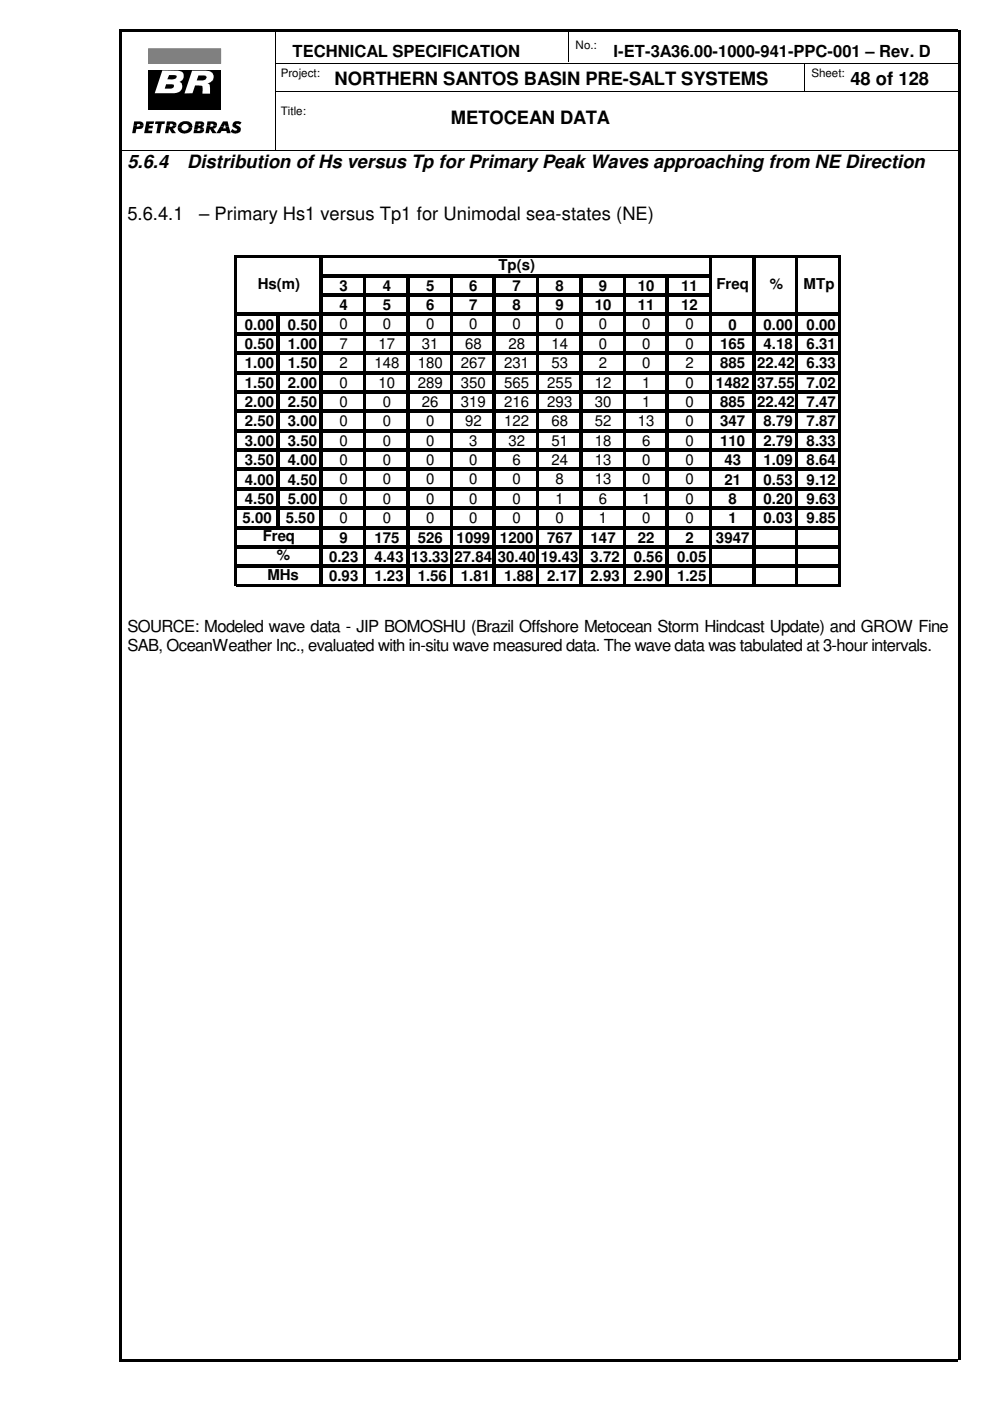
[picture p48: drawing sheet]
<svg xmlns="http://www.w3.org/2000/svg" width="210mm" height="297mm" viewBox="0 0 210 297" stroke-linecap="round" stroke-linejoin="round" font-family="sans-serif">
<defs><g id="words">
<g font-size="3.9">
<text x="71" y="18.1">NORTHERN SANTOS BASIN PRE-SALT SYSTEMS</text>
<text x="180.3" y="18.1">48 of 128</text>
<text x="95.6" y="26.2">METOCEAN DATA</text>
<text x="27" y="35.6">5.6.4</text>
<text x="39.7" y="35.6">Distribution of Hs versus Tp for Primary Peak Waves approaching from NE Direction</text>
<text x="27" y="46.7">5.6.4.1</text>
<text x="42.2" y="46.7">– Primary Hs1 versus Tp1 for Unimodal sea-states (NE)</text>
</g>
<g font-size="3.5">
<text x="62" y="12.1">TECHNICAL SPECIFICATION</text>
<text x="130.1" y="12.1">I-ET-3A36.00-1000-941-PPC-001 – Rev. D</text>
<text x="27" y="134">SOURCE: Modeled wave data - JIP BOMOSHU (Brazil Offshore Metocean Storm Hindcast Update) and GROW Fine</text>
<text x="27" y="138">SAB, OceanWeather Inc., evaluated with in-situ wave measured data. The wave data was tabulated at 3-hour intervals.</text>
</g>
<g font-size="3.2">
<text x="105.7" y="57.2">Tp(s)</text>
<text x="54.7" y="61.3">Hs(m)</text>
<text x="72" y="61.7">3</text>
<text x="72" y="65.8">4</text>
<text x="81.2" y="61.7">4</text>
<text x="81.2" y="65.8">5</text>
<text x="90.3" y="61.7">5</text>
<text x="90.3" y="65.8">6</text>
<text x="99.5" y="61.7">6</text>
<text x="99.5" y="65.8">7</text>
<text x="108.7" y="61.7">7</text>
<text x="108.7" y="65.8">8</text>
<text x="117.8" y="61.7">8</text>
<text x="117.8" y="65.8">9</text>
<text x="126.1" y="65.8">10</text>
<text x="127" y="61.7">9</text>
<text x="135.3" y="61.7">10</text>
<text x="135.3" y="65.8">11</text>
<text x="144.4" y="61.7">11</text>
<text x="144.4" y="65.8">12</text>
<text x="151.9" y="61.3">Freq</text>
<text x="163.2" y="61.3">%</text>
<text x="170.4" y="61.3">MTp</text>
<text x="51.9" y="69.9">0.00</text>
<text x="61" y="69.9">0.50</text>
<text x="72" y="69.9">0</text>
<text x="81.2" y="69.9">0</text>
<text x="90.3" y="69.9">0</text>
<text x="99.5" y="69.9">0</text>
<text x="108.7" y="69.9">0</text>
<text x="117.8" y="69.9">0</text>
<text x="127" y="69.9">0</text>
<text x="136.1" y="69.9">0</text>
<text x="145.3" y="69.9">0</text>
<text x="154.5" y="69.9">0</text>
<text x="161.9" y="69.9">0.00</text>
<text x="171" y="69.9">0.00</text>
<text x="51.9" y="74">0.50</text>
<text x="61" y="74">1.00</text>
<text x="72" y="74">7</text>
<text x="80.3" y="74">17</text>
<text x="89.5" y="74">31</text>
<text x="98.6" y="74">68</text>
<text x="107.8" y="74">28</text>
<text x="116.9" y="74">14</text>
<text x="127" y="74">0</text>
<text x="136.1" y="74">0</text>
<text x="145.3" y="74">0</text>
<text x="152.7" y="74">165</text>
<text x="161.9" y="74">4.18</text>
<text x="171" y="74">6.31</text>
<text x="51.9" y="78.1">1.00</text>
<text x="51.9" y="82.2">1.50</text>
<text x="61" y="78.1">1.50</text>
<text x="61" y="82.2">2.00</text>
<text x="72" y="78.1">2</text>
<text x="72" y="82.2">0</text>
<text x="79.4" y="78.1">148</text>
<text x="80.3" y="82.2">10</text>
<text x="88.6" y="78.1">180</text>
<text x="88.6" y="82.2">289</text>
<text x="97.7" y="78.1">267</text>
<text x="97.7" y="82.2">350</text>
<text x="106.9" y="78.1">231</text>
<text x="106.9" y="82.2">565</text>
<text x="116" y="82.2">255</text>
<text x="116.9" y="78.1">53</text>
<text x="126.1" y="82.2">12</text>
<text x="127" y="78.1">2</text>
<text x="136.1" y="82.2">1</text>
<text x="136.1" y="78.1">0</text>
<text x="145.3" y="82.2">0</text>
<text x="145.3" y="78.1">2</text>
<text x="151.8" y="82.2">1482</text>
<text x="152.7" y="78.1">885</text>
<text x="160.5" y="78.1">22.42</text>
<text x="160.5" y="82.2">37.55</text>
<text x="171" y="78.1">6.33</text>
<text x="171" y="82.2">7.02</text>
<text x="51.9" y="86.3">2.00</text>
<text x="61" y="86.3">2.50</text>
<text x="72" y="86.3">0</text>
<text x="81.2" y="86.3">0</text>
<text x="89.5" y="86.3">26</text>
<text x="97.7" y="86.3">319</text>
<text x="106.9" y="86.3">216</text>
<text x="116" y="86.3">293</text>
<text x="126.1" y="86.3">30</text>
<text x="136.1" y="86.3">1</text>
<text x="145.3" y="86.3">0</text>
<text x="152.7" y="86.3">885</text>
<text x="160.5" y="86.3">22.42</text>
<text x="171" y="86.3">7.47</text>
<text x="51.9" y="90.4">2.50</text>
<text x="51.9" y="94.5">3.00</text>
<text x="61" y="90.4">3.00</text>
<text x="61" y="94.5">3.50</text>
<text x="72" y="90.4">0</text>
<text x="72" y="94.5">0</text>
<text x="81.2" y="90.4">0</text>
<text x="81.2" y="94.5">0</text>
<text x="90.3" y="90.4">0</text>
<text x="90.3" y="94.5">0</text>
<text x="98.6" y="90.4">92</text>
<text x="99.5" y="94.5">3</text>
<text x="106.9" y="90.4">122</text>
<text x="107.8" y="94.5">32</text>
<text x="116.9" y="90.4">68</text>
<text x="116.9" y="94.5">51</text>
<text x="126.1" y="90.4">52</text>
<text x="126.1" y="94.5">18</text>
<text x="135.3" y="90.4">13</text>
<text x="136.1" y="94.5">6</text>
<text x="145.3" y="94.5">0</text>
<text x="145.3" y="90.4">0</text>
<text x="152.7" y="90.4">347</text>
<text x="152.7" y="94.5">110</text>
<text x="161.9" y="90.4">8.79</text>
<text x="161.9" y="94.5">2.79</text>
<text x="171" y="90.4">7.87</text>
<text x="171" y="94.5">8.33</text>
<text x="51.9" y="98.6">3.50</text>
<text x="61" y="98.6">4.00</text>
<text x="72" y="98.6">0</text>
<text x="81.2" y="98.6">0</text>
<text x="90.3" y="98.6">0</text>
<text x="99.5" y="98.6">0</text>
<text x="108.7" y="98.6">6</text>
<text x="116.9" y="98.6">24</text>
<text x="126.1" y="98.6">13</text>
<text x="136.1" y="98.6">0</text>
<text x="145.3" y="98.6">0</text>
<text x="153.6" y="98.6">43</text>
<text x="161.9" y="98.6">1.09</text>
<text x="171" y="98.6">8.64</text>
<text x="51.9" y="102.7">4.00</text>
<text x="51.9" y="106.8">4.50</text>
<text x="61" y="102.7">4.50</text>
<text x="61" y="106.8">5.00</text>
<text x="72" y="102.7">0</text>
<text x="72" y="106.8">0</text>
<text x="81.2" y="102.7">0</text>
<text x="81.2" y="106.8">0</text>
<text x="90.3" y="102.7">0</text>
<text x="90.3" y="106.8">0</text>
<text x="99.5" y="102.7">0</text>
<text x="99.5" y="106.8">0</text>
<text x="108.7" y="102.7">0</text>
<text x="108.7" y="106.8">0</text>
<text x="117.8" y="102.7">8</text>
<text x="117.8" y="106.8">1</text>
<text x="126.1" y="102.7">13</text>
<text x="127" y="106.8">6</text>
<text x="136.1" y="102.7">0</text>
<text x="136.1" y="106.8">1</text>
<text x="145.3" y="102.7">0</text>
<text x="145.3" y="106.8">0</text>
<text x="153.6" y="102.7">21</text>
<text x="154.5" y="106.8">8</text>
<text x="161.9" y="102.7">0.53</text>
<text x="161.9" y="106.8">0.20</text>
<text x="171" y="102.7">9.12</text>
<text x="171" y="106.8">9.63</text>
<text x="51.4" y="111">5.00</text>
<text x="60.6" y="111">5.50</text>
<text x="72" y="110.9">0</text>
<text x="81.2" y="110.9">0</text>
<text x="90.3" y="110.9">0</text>
<text x="99.5" y="110.9">0</text>
<text x="108.7" y="110.9">0</text>
<text x="117.8" y="110.9">0</text>
<text x="127" y="110.9">1</text>
<text x="136.1" y="110.9">0</text>
<text x="145.3" y="110.9">0</text>
<text x="154.5" y="111">1</text>
<text x="161.9" y="111">0.03</text>
<text x="171" y="111">9.85</text>
<text x="55.7" y="114.7">Freq</text>
<text x="58.7" y="118.8">%</text>
<text x="69.8" y="119.2">0.23</text>
<text x="72" y="115.1">9</text>
<text x="79.4" y="115.1">175</text>
<text x="79.4" y="119.2">4.43</text>
<text x="87.2" y="119.2">13.33</text>
<text x="88.6" y="115.1">526</text>
<text x="96.4" y="119.2">27.84</text>
<text x="96.8" y="115.1">1099</text>
<text x="105.5" y="119.2">30.40</text>
<text x="106" y="115.1">1200</text>
<text x="114.7" y="119.2">19.43</text>
<text x="116" y="115.1">767</text>
<text x="125.2" y="115.1">147</text>
<text x="125.2" y="119.2">3.72</text>
<text x="134.4" y="119.2">0.56</text>
<text x="135.3" y="115.1">22</text>
<text x="143.6" y="119.2">0.05</text>
<text x="145.3" y="115.1">2</text>
<text x="151.8" y="115.1">3947</text>
<text x="56.7" y="122.9">MHs</text>
<text x="69.8" y="123.3">0.93</text>
<text x="79.4" y="123.3">1.23</text>
<text x="88.6" y="123.3">1.56</text>
<text x="97.7" y="123.3">1.81</text>
<text x="106.9" y="123.3">1.88</text>
<text x="116" y="123.3">2.17</text>
<text x="125.2" y="123.3">2.93</text>
<text x="134.4" y="123.3">2.90</text>
<text x="143.6" y="123.3">1.25</text>
</g>
<g font-size="2.5">
<text x="122" y="10.3">No.:</text>
<text x="59.5" y="16.3">Project:</text>
<text x="172" y="16.3">Sheet:</text>
<text x="59.5" y="24.5">Title:</text>
</g>
</g></defs>
<path d="M25.4 6.3h177.8v.5h-177.8zM25.4 288.2h177.8v.6h-177.8zM25.4 6.3h.5v281.9h-.5zM203.1 6.3h.5v281.9h-.5z" fill="#000"/>
<path d="M58.4 13.4h144.8M58.4 19.4h144.8M58.5 6.3v25.4M120.5 6.3v6.9M170.5 13.3v6.1M25.4 31.8h177.8" fill="none" stroke="#000" stroke-width=".21"/>
<path d="M31.5 15h15.3v8.4h-15.3z" fill-rule="evenodd" fill="#000"/>
<path d="M40.7 15h2.9a1.36 1.36 0 0 1 1.7 1.1 1.36 1.36 0 0 1-1.2 1.6h-.1l.4 .2 .1 .3v1.7h-1.6v-1.6l-.7-.2h-.8l-.6 1.7h-1.7z" fill-rule="evenodd" fill="#fff"/>
<path d="M31.5 10.3h15.3v3.2h-15.3z" fill-rule="evenodd" fill="#7f7f7f"/>
<path d="M31.5 10.3h15.3v3.2h-15.3z" fill="none" stroke="#7f7f7f" stroke-width=".21"/>
<path d="M42.1 16h1a.5 .5 0 0 1 .7 .4 .5 .5 0 0 1-.5 .6l-1.6 .1z" fill-rule="evenodd" fill="#000"/>
<path d="M34.4 14.9l3.2 .1a1.23 1.23 0 0 1 1.3 1 1.23 1.23 0 0 1-.8 1.4 1.17 1.17 0 0 1 .6 1.1 1.17 1.17 0 0 1-.8 1l-.9 .3h-4.2z" fill-rule="evenodd" fill="#fff"/>
<g fill="#000">
<path d="M35.2 17.9h.8a.52 .52 0 0 1 .6 0 .52 .52 0 0 1 .1 .6l-.5 .3h-1.3z" fill-rule="evenodd"/>
<path d="M35.9 15.9h1a.45 .45 0 0 1 .6 .4 .45 .45 0 0 1-.6 .5h-1.4z" fill-rule="evenodd"/>
<path d="M28.4 25.7l1.6 .1 .4 .4v.3h-.7l-.2-.2h-.4l-.1 .2h-.7z" fill-rule="evenodd"/>
<path d="M28.3 26.5h.7v.3h.5l.2-.3h.7a.99 .99 0 0 1-1.3 .8h-.2l-.2 .9h-.7z" fill-rule="evenodd"/>
<path d="M31 25.7h1.7l-.1 .6h-.9l-.1 .4h.8l-.1 .5h-.8v.5h.8l-.1 .5h-1.6z" fill-rule="evenodd"/>
<path d="M33 25.7h2l-.1 .6h-.6l-.4 1.9h-.8l.4-1.9h-.6z" fill-rule="evenodd"/>
<path d="M35.4 25.7l1.6 .1 .3 .2 .1 .6h-.7v-.2l-.3-.2h-.3l-.1 .4h-.7z" fill-rule="evenodd"/>
<path d="M35.3 26.6h.7l-.1 .3h.5l.3-.3h.7l-.3 .5-.5 .2 .7 .9h-.9l-.5-.9-.2 .9h-.7z" fill-rule="evenodd"/>
<path d="M38.1 26.2l.2-.2a1.61 1.61 0 0 1 2.5 .8v.2h-.8a.77 .77 0 0 0-.8-.7 .77 .77 0 0 0-.7 .7h-.8z" fill-rule="evenodd"/>
<path d="M37.7 27h.8a.76 .76 0 0 0 .7 .7 .76 .76 0 0 0 .8-.7h.8a1.6 1.6 0 0 1-1.5 1.3 1.6 1.6 0 0 1-1.6-1z" fill-rule="evenodd"/>
<path d="M41.3 26.5h.8l-.1 .2h.4l.2-.2h.7l-.3 .3-.3 .1 .4 .2 .2 .4h-.8l-.1-.3h-.4l-.1 .3h-.8z" fill-rule="evenodd"/>
<path d="M41.1 27.5h.8l-.1 .3 .5-.1 .2-.2h.8v.2l-.4 .4-.3 .1h-1.6z" fill-rule="evenodd"/>
<path d="M41.5 25.7l1.5 .1 .3 .3v.3l-.7 .1-.1-.3h-.4v.3h-.8z" fill-rule="evenodd"/>
<path d="M44 25.7l1.6 .1 .3 .3 .1 .5h-.7l-.3-.4h-.3l-.1 .4h-.7z" fill-rule="evenodd"/>
<path d="M43.9 26.6h.7l-.1 .3a.52 .52 0 0 0 .8-.3h.7l-.4 .5-.4 .2 .7 .9h-.9l-.5-.9-.2 .9h-.7z" fill-rule="evenodd"/>
<path d="M47.3 25.7h1l.2 1.1h-.7l-.1-.5-.2 .5h-.8z" fill-rule="evenodd"/>
<path d="M46.7 26.8h.8l-.2 .4h.6l-.1-.4h.7l.4 1.4h-.8l-.1-.4h-1l-.3 .4h-.8z" fill-rule="evenodd"/>
<path d="M49.6 25.9l.4-.2 .9 .1 .3 .2-.4 .5a.37 .37 0 0 0-.4-.3 .37 .37 0 0 0-.3 .3l.1 .1a.85 .85 0 0 1 .9 .9 .85 .85 0 0 1-1 .8l-.7-.1-.5-.3 .4-.6a.57 .57 0 0 0 .5 .4 .57 .57 0 0 0 .5-.3l-.4-.2a.74 .74 0 0 1-.3-1.3z" fill-rule="evenodd"/>
</g>
<g fill="#fff">
<path d="M26.8 9.6h.3v.3h-.3z"/>
<path d="M27.1 9.6h28.1v.3h-28.1z"/>
<path d="M55.2 9.6h.3v.3h-.3z"/>
<path d="M26.8 28.7h.3v.2h-.3z"/>
<path d="M27.1 28.7h28.1v.2h-28.1z"/>
<path d="M55.2 28.7h.3v.2h-.3z"/>
<path d="M26.8 9.9h.3v18.8h-.3z"/>
<path d="M55.2 9.9h.3v18.8h-.3z"/>
</g>
<g fill="#000">
<path d="M50.2 54.2h128.1v.5h-128.1zM68.5 58.1h82.5v.7h-82.5zM50.2 66.3h128.1v.7h-128.1zM50.2 70.4h128.1v.7h-128.1zM50.2 74.5h128.1v.7h-128.1zM50.2 78.7h128.1v.6h-128.1zM68.5 62.2h82.5v.7h-82.5zM50.2 82.8h128.1v.6h-128.1zM50.2 86.9h128.1v.6h-128.1zM50.2 91h128.1v.7h-128.1zM50.2 95.1h128.1v.7h-128.1zM50.2 99.2h128.1v.7h-128.1z"/>
<path d="M50.2 103.3h128.1v.7h-128.1zM50.2 107.4h128.1v.7h-128.1zM50.2 111.5h128.1v.7h-128.1zM50.2 115.6h128.1v.7h-128.1zM58.7 67h.7v45.2h-.7zM49.7 54.2h.5v70.1h-.5zM50.2 119.7h128.1v.7h-128.1zM50.2 123.8h128.1v.5h-128.1zM67.8 54.7h.7v69.6h-.7zM77 58.8h.6v65.5h-.6zM86.1 58.8h.7v65.5h-.7zM95.3 58.8h.7v65.5h-.7z"/>
<path d="M104.5 58.8h.7v65.5h-.7zM113.7 58.8h.6v65.5h-.6zM122.8 58.8h.7v65.5h-.7zM132 58.8h.6v65.5h-.6zM141.1 58.8h.7v65.5h-.7zM150.3 54.7h.7v69.6h-.7zM159.5 54.7h.6v69.6h-.6zM168.7 54.7h.6v69.6h-.6zM177.8 54.7h.5v69.6h-.5z"/>
</g>
<use href="#words"/>
</svg>
